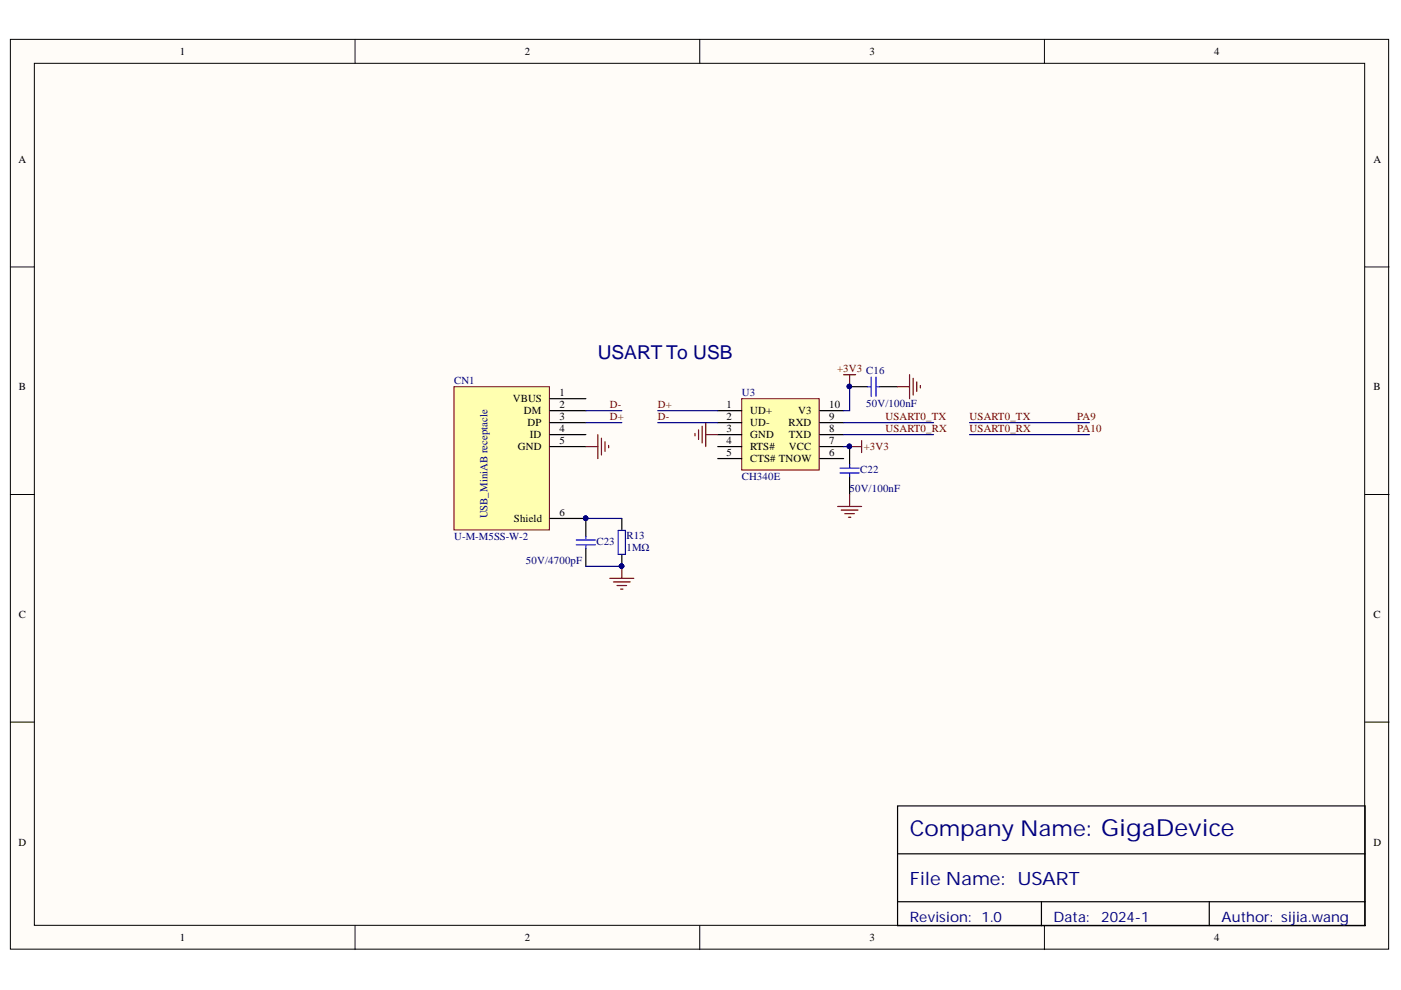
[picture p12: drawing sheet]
<svg xmlns="http://www.w3.org/2000/svg" width="297mm" height="210mm" viewBox="0 0 297 210" stroke-linecap="round" stroke-linejoin="round" font-family="sans-serif">
<defs><g id="words">
<text font-size="4.6" fill="#000080" x="192.9" y="177.3">Company Name: GigaDevice</text>
<text font-size="4.1" fill="#000080" x="126.7" y="76.1">USART To USB</text>
<text font-size="3.9" fill="#000080" x="192.9" y="187.7">File Name: USART</text>
<g font-size="3" fill="#000080">
<text x="192.9" y="195.4">Revision: 1.0</text>
<text x="223.3" y="195.4">Data:</text>
<text x="233.5" y="195.4">2024-1</text>
<text x="259" y="195.4">Author: sijia.wang</text>
</g>
<g font-size="2.3">
<text x="38.2" y="11.7">1</text>
<text x="111.2" y="11.7">2</text>
<text x="184.3" y="11.7">3</text>
<text x="257.4" y="11.7">4</text>
<text x="3.9" y="34.5">A</text>
<text x="291.2" y="34.5">A</text>
<text x="4" y="82.8">B</text>
<text x="291.2" y="82.8">B</text>
<text x="108.7" y="85.3">VBUS</text>
<text x="111.1" y="87.8">DM</text>
<text x="118.6" y="84">1</text>
<text x="118.6" y="86.6">2</text>
<text x="118.6" y="89.1">3</text>
<text x="154.1" y="86.6">1</text>
<text x="154.1" y="89.1">2</text>
<text x="159" y="87.8">UD+</text>
<text x="169.2" y="87.8">V3</text>
<text x="175.8" y="89.1">9</text>
<text x="175.8" y="86.6">10</text>
<text x="109.8" y="95.4">GND</text>
<text x="111.8" y="90.4">DP</text>
<text x="112.3" y="92.9">ID</text>
<text x="118.6" y="91.6">4</text>
<text x="118.6" y="94.2">5</text>
<text x="154.1" y="91.6">3</text>
<text x="154.1" y="94.2">4</text>
<text x="159" y="90.4">UD-</text>
<text x="159" y="92.9">GND</text>
<text x="159" y="95.4">RTS#</text>
<text x="167.2" y="90.4">RXD</text>
<text x="167.3" y="95.4">VCC</text>
<text x="167.3" y="92.9">TXD</text>
<text x="175.8" y="94.2">7</text>
<text x="175.8" y="91.6">8</text>
<text x="154.1" y="96.7">5</text>
<text x="159" y="98">CTS# TNOW</text>
<text x="175.8" y="96.7">6</text>
<text x="109" y="110.7">Shield</text>
<text x="118.6" y="109.5">6</text>
<text x="4" y="131">C</text>
<text x="291.2" y="131">C</text>
<text x="3.9" y="179.3">D</text>
<text x="291.2" y="179.3">D</text>
<text x="38.2" y="199.6">1</text>
<text x="111.2" y="199.6">2</text>
<text x="184.3" y="199.6">3</text>
<text x="257.4" y="199.6">4</text>
</g>
<g font-size="2.3" fill="#000080">
<text x="96.3" y="81.5">CN1</text>
<text x="157.3" y="84">U3</text>
<text x="183.7" y="86.3">50V/100nF</text>
<text x="157.3" y="101.8">CH340E</text>
<text x="182.4" y="100.2">C22</text>
<text x="180.1" y="104.4">50V/100nF</text>
<text x="103.4" y="109.9" transform="rotate(-90 103.4 109.9)">USB_MiniAB receptacle</text>
<text x="96.3" y="114.5">U-M-M5SS-W-2</text>
<text x="111.5" y="119.6">50V/4700pF</text>
<text x="126.5" y="115.5">C23</text>
<text x="132.8" y="114.3">R13</text>
<text x="132.8" y="116.8">1MΩ</text>
</g>
<g font-size="2.3" fill="#800000">
<text x="177.5" y="78.9">+3V3 C16</text>
<text x="129.3" y="89.1">D+</text>
<text x="129.3" y="86.6">D-</text>
<text x="139.5" y="86.6">D+</text>
<text x="139.5" y="89.1">D-</text>
<text x="187.7" y="89.1">USART0_TX</text>
<text x="205.6" y="89.1">USART0_TX</text>
<text x="228.4" y="89.1">PA9</text>
<text x="183.2" y="95.4">+3V3</text>
<text x="187.7" y="91.6">USART0_RX</text>
<text x="205.6" y="91.6">USART0_RX</text>
<text x="228.4" y="91.6">PA10</text>
</g>
</g></defs>
<g fill="#fffcf8" stroke="#000" stroke-width=".21">
<path d="M2.2 8.3h292.2v192.9h-292.2z"/>
<path d="M7.3 13.4h282v182.8h-282z"/>
</g>
<path d="M75.3 8.3v5.1M148.4 8.3v5.1M221.4 8.3v5.1M2.2 56.6h5.1M289.4 56.6h5.1M2.2 104.8h5.1M289.4 104.8h5.1M2.2 153.1h5.1M289.4 153.1h5.1M75.3 196.3v5M148.4 196.3v5M221.4 196.3v5" fill="none" stroke="#000" stroke-width=".21"/>
<path d="M190.3 170.9h99.1v25.4h-99.1zM190.3 181h99.1M190.3 191.2h99.1M220.8 191.2v5.1M256.4 191.2v5.1" fill="none" stroke="#000" stroke-width=".25"/>
<path d="M96.3 82h20.2v30.4h-20.2z" fill="#ffffb0" stroke="#800000" stroke-width=".21"/>
<path d="M116.6 84.5h7.6M116.6 87.1h7.6M116.6 89.6h7.6M116.6 92.1h7.6M116.6 94.7h7.6M116.6 109.9h7.6" fill="none" stroke="#000" stroke-width=".25"/>
<circle cx="124.2" cy="109.9" r=".46" fill="#000080" stroke="#000080" stroke-width=".21"/>
<path d="M157.3 84.5h16.4v15.2h-16.4z" fill="#ffffb0" stroke="#800000" stroke-width=".21"/>
<g fill="none" stroke="#000" stroke-width=".25">
<path d="M152.2 87.1h5.1M152.2 89.6h5.1M152.2 92.1h5.1M152.2 94.7h5.1M152.2 97.2h5.1M173.8 87.1h5.1M173.8 89.6h5.1M173.8 92.1h5.1M173.8 94.7h5.1M173.8 97.2h5.1M180.1 82h3.8M180.1 94.7v3.8"/>
<path d="M186.5 82h3.8M124.2 109.9v3.8M124.2 116.3v3.8M131.8 109.9v2.6M131.8 117.5v2.6M180.1 101v3.8"/>
</g>
<g fill="none" stroke="#800000" stroke-width=".25">
<path d="M178.9 79.5h2.5M180.1 79.5v2.5M192.8 79.5v5M124.2 94.7h2.6M126.8 92.1v5.1M127.5 92.9v3.6M128.3 93.7v2M129 94.4v.5M147.3 91.9v.5M148.1 91.1v2.1M148.9 90.4v3.5M149.6 89.6v5.1"/>
<path d="M149.6 92.1h2.6M180.1 94.7h2.6M182.7 93.4v2.6M190.3 82h2.5M193.6 80.2v3.6M194.4 81v2M195.1 81.7v.5M177.6 107.4h5.1M178.4 108.1h3.5M179.1 108.9h2.1M179.9 109.7h.5M180.1 104.8v2.6"/>
<path d="M129.3 122.6h5.1M130.1 123.4h3.5M130.8 124.1h2.1M131.6 124.9h.5M131.8 120.1v2.5"/>
</g>
<g fill="#000080" stroke="#000080" stroke-width=".21">
<circle cx="180.1" cy="94.7" r=".46"/>
<circle cx="180.1" cy="81.9" r=".46"/>
<circle cx="124.2" cy="109.9" r=".46"/>
<circle cx="131.8" cy="120" r=".46"/>
</g>
<g fill="none" stroke="#00f" stroke-width=".25">
<path d="M184.7 80v4M185.7 80v4M178.1 99.3h4.1M180.1 98.5v.8M183.9 82h.8M185.7 82h.8M122.2 114.5h4M122.2 115.5h4M124.2 113.7v.8M124.2 115.5v.8M131.1 112.5h1.5v5h-1.5zM178.1 100.3h4.1"/>
<path d="M180.1 100.3v.7"/>
</g>
<path d="M124.2 87.1h7.6M124.2 89.6h7.6M139.5 87.1h12.7M139.5 89.6h12.7M178.9 89.6h19M178.9 94.7h1.2M178.9 92.1h19M180.1 82v5.1h-1.2M205.6 89.6h25.4M205.6 92.1h25.4M124.2 109.9h7.6M124.2 120.1h7.6" fill="none" stroke="#000080" stroke-width=".25"/>
<use href="#words"/>
</svg>
